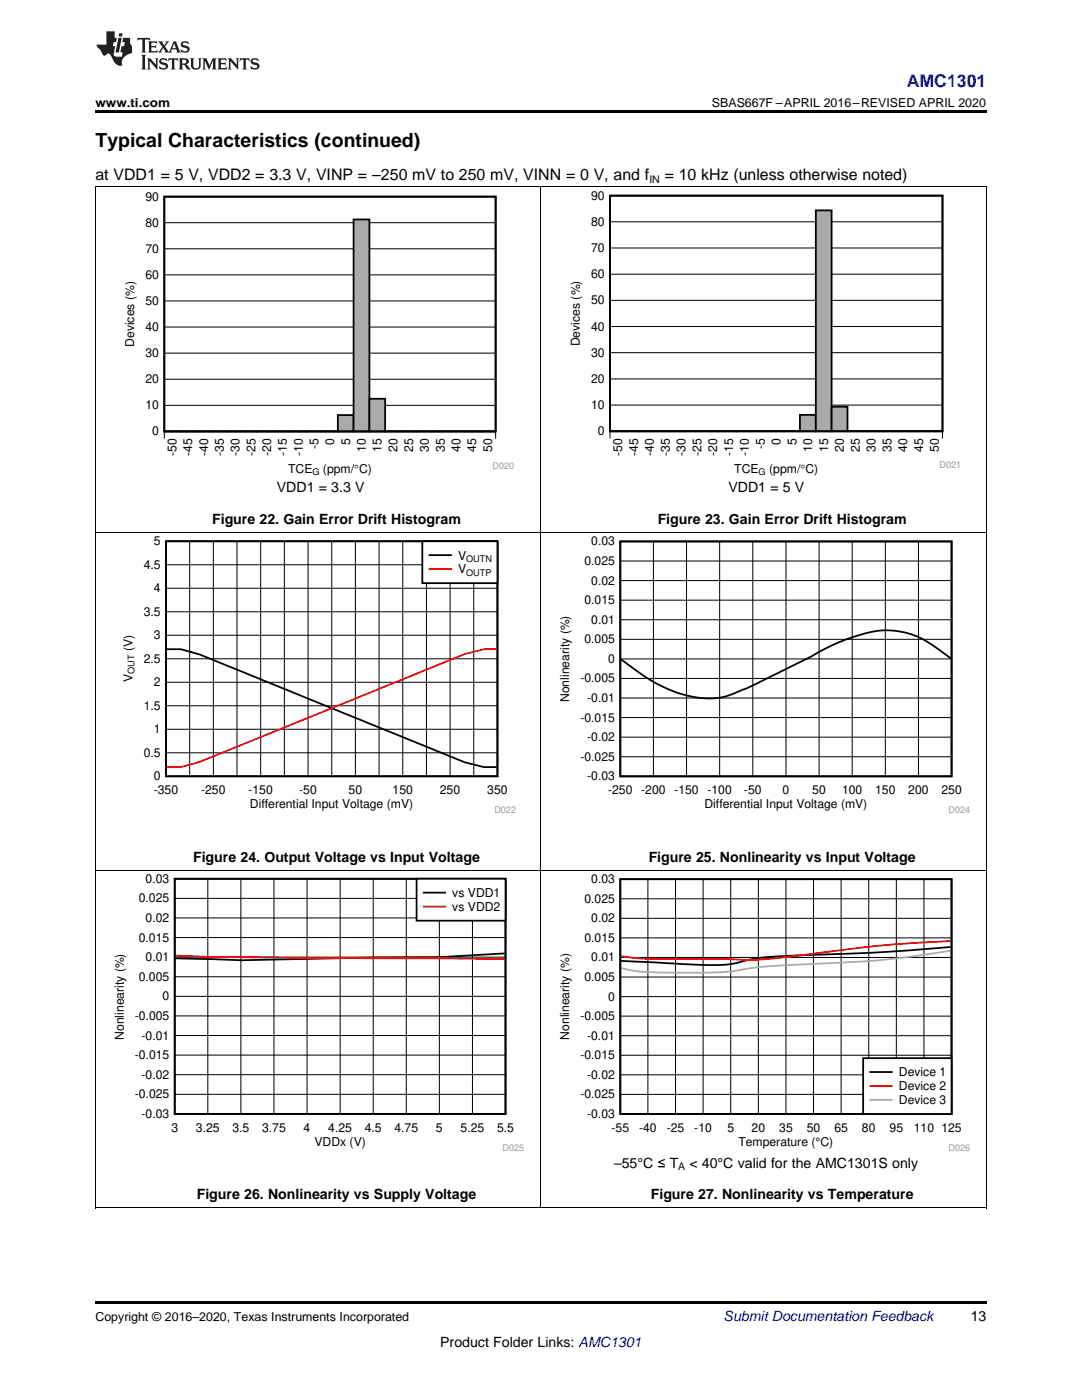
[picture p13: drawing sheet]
<svg xmlns="http://www.w3.org/2000/svg" width="216mm" height="279mm" viewBox="0 0 216 279" stroke-linecap="round" stroke-linejoin="round" font-family="sans-serif">
<defs><g id="words">
<text font-size="3.9" x="19" y="29.3">Typical Characteristics (continued)</text>
<text font-size="3.5" fill="#00f" x="180.9" y="17.3">AMC1301</text>
<g font-size="3.2">
<text x="19" y="36">at VDD1 = 5 V, VDD2 = 3.3 V, VINP = –250 mV to 250 mV, VINN = 0 V, and f</text>
<text x="132.6" y="36">= 10 kHz (unless otherwise noted)</text>
</g>
<g font-size="2.8">
<text x="55.2" y="98.2">VDD1 = 3.3 V</text>
<text x="145.3" y="98.2">VDD1 = 5 V</text>
<text x="42.3" y="104.6">Figure 22. Gain Error Drift Histogram</text>
<text x="131.2" y="104.6">Figure 23. Gain Error Drift Histogram</text>
<text x="38.5" y="172">Figure 24. Output Voltage vs Input Voltage</text>
<text x="129.4" y="172">Figure 25. Nonlinearity vs Input Voltage</text>
<text x="122.5" y="233">–55°C ≤ T</text>
<text x="137.6" y="233">&lt; 40°C valid for the AMC1301S only</text>
<text x="39.3" y="239.4">Figure 26. Nonlinearity vs Supply Voltage</text>
<text x="129.9" y="239.4">Figure 27. Nonlinearity vs Temperature</text>
<text x="193.7" y="263.6">13</text>
<text x="87.8" y="268.9">Product Folder Links: AMC1301</text>
</g>
<text font-size="2.8" fill="#0000c8" x="144.4" y="263.6">Submit Documentation Feedback</text>
<g font-size="2.5">
<text x="19" y="21.4">www.ti.com</text>
<text x="142.1" y="21.4">SBAS667F –APRIL 2016–REVISED APRIL 2020</text>
<text x="19" y="263.6">Copyright © 2016–2020, Texas Instruments Incorporated</text>
</g>
<g font-size="2.4">
<text x="29" y="40">90</text>
<text x="117.9" y="39.8">90</text>
<text x="29" y="45.2">80</text>
<text x="117.9" y="45.1">80</text>
<text x="29" y="50.4">70</text>
<text x="117.9" y="50.3">70</text>
<text x="29" y="55.7">60</text>
<text x="117.9" y="55.5">60</text>
<text x="29" y="60.9">50</text>
<text x="117.9" y="66">40</text>
<text x="117.9" y="60.7">50</text>
<text x="26.8" y="69.2" transform="rotate(-90 26.8 69.2)">Devices (%)</text>
<text x="29" y="71.3">30</text>
<text x="29" y="66.1">40</text>
<text x="115.7" y="69.1" transform="rotate(-90 115.7 69.1)">Devices (%)</text>
<text x="117.9" y="71.2">30</text>
<text x="29" y="76.5">20</text>
<text x="117.9" y="76.4">20</text>
<text x="29" y="81.7">10</text>
<text x="117.9" y="81.6">10</text>
<text x="30.4" y="86.9">0</text>
<text x="63.5" y="89.6" transform="rotate(-90 63.5 89.6)">-5</text>
<text x="66.7" y="88.8" transform="rotate(-90 66.7 88.8)">0</text>
<text x="69.8" y="88.8" transform="rotate(-90 69.8 88.8)">5</text>
<text x="119.3" y="86.9">0</text>
<text x="152.6" y="89.6" transform="rotate(-90 152.6 89.6)">-5</text>
<text x="155.7" y="88.8" transform="rotate(-90 155.7 88.8)">0</text>
<text x="158.9" y="88.8" transform="rotate(-90 158.9 88.8)">5</text>
<text x="35.2" y="91" transform="rotate(-90 35.2 91)">-50</text>
<text x="38.4" y="91" transform="rotate(-90 38.4 91)">-45</text>
<text x="41.5" y="91" transform="rotate(-90 41.5 91)">-40</text>
<text x="44.7" y="91" transform="rotate(-90 44.7 91)">-35</text>
<text x="47.8" y="91" transform="rotate(-90 47.8 91)">-30</text>
<text x="51" y="91" transform="rotate(-90 51 91)">-25</text>
<text x="54.1" y="91" transform="rotate(-90 54.1 91)">-20</text>
<text x="57.3" y="91" transform="rotate(-90 57.3 91)">-15</text>
<text x="57.5" y="94.5">TCE</text>
<text x="60.4" y="91" transform="rotate(-90 60.4 91)">-10</text>
<text x="64.4" y="94.5">(ppm/qC)</text>
<text x="73" y="90.2" transform="rotate(-90 73 90.2)">10</text>
<text x="76.1" y="90.2" transform="rotate(-90 76.1 90.2)">15</text>
<text x="79.3" y="90.2" transform="rotate(-90 79.3 90.2)">20</text>
<text x="82.4" y="90.2" transform="rotate(-90 82.4 90.2)">25</text>
<text x="85.6" y="90.2" transform="rotate(-90 85.6 90.2)">30</text>
<text x="88.7" y="90.2" transform="rotate(-90 88.7 90.2)">35</text>
<text x="91.9" y="90.2" transform="rotate(-90 91.9 90.2)">40</text>
<text x="95" y="90.2" transform="rotate(-90 95 90.2)">45</text>
<text x="98.2" y="90.2" transform="rotate(-90 98.2 90.2)">50</text>
<text x="124.1" y="91" transform="rotate(-90 124.1 91)">-50</text>
<text x="127.3" y="91" transform="rotate(-90 127.3 91)">-45</text>
<text x="130.5" y="91" transform="rotate(-90 130.5 91)">-40</text>
<text x="133.6" y="91" transform="rotate(-90 133.6 91)">-35</text>
<text x="136.8" y="91" transform="rotate(-90 136.8 91)">-30</text>
<text x="139.9" y="91" transform="rotate(-90 139.9 91)">-25</text>
<text x="143.1" y="91" transform="rotate(-90 143.1 91)">-20</text>
<text x="146.3" y="91" transform="rotate(-90 146.3 91)">-15</text>
<text x="146.5" y="94.5">TCE</text>
<text x="149.4" y="91" transform="rotate(-90 149.4 91)">-10</text>
<text x="153.5" y="94.5">(ppm/qC)</text>
<text x="162.1" y="90.2" transform="rotate(-90 162.1 90.2)">10</text>
<text x="165.2" y="90.2" transform="rotate(-90 165.2 90.2)">15</text>
<text x="168.4" y="90.2" transform="rotate(-90 168.4 90.2)">20</text>
<text x="171.5" y="90.2" transform="rotate(-90 171.5 90.2)">25</text>
<text x="174.7" y="90.2" transform="rotate(-90 174.7 90.2)">30</text>
<text x="177.9" y="90.2" transform="rotate(-90 177.9 90.2)">35</text>
<text x="181" y="90.2" transform="rotate(-90 181 90.2)">40</text>
<text x="184.2" y="90.2" transform="rotate(-90 184.2 90.2)">45</text>
<text x="187.3" y="90.2" transform="rotate(-90 187.3 90.2)">50</text>
<text x="28.7" y="113.5">4.5</text>
<text x="30.7" y="108.8">5</text>
<text x="91.4" y="111.7">V</text>
<text x="116.6" y="112.8">0.025</text>
<text x="118" y="108.9">0.03</text>
<text x="30.7" y="118.2">4</text>
<text x="91.4" y="114.4">V</text>
<text x="118" y="116.7">0.02</text>
<text x="28.7" y="122.9">3.5</text>
<text x="116.6" y="120.6">0.015</text>
<text x="118" y="124.5">0.01</text>
<text x="26.4" y="130" transform="rotate(-90 26.4 130)">(V)</text>
<text x="30.7" y="127.6">3</text>
<text x="116.6" y="128.4">0.005</text>
<text x="26.4" y="136.2" transform="rotate(-90 26.4 136.2)">V</text>
<text x="28.7" y="132.3">2.5</text>
<text x="30.7" y="137">2</text>
<text x="115.8" y="136.2">-0.005</text>
<text x="121.3" y="132.3">0</text>
<text x="28.7" y="141.7">1.5</text>
<text x="113.6" y="140.1" transform="rotate(-90 113.6 140.1)">Nonlinearity (%)</text>
<text x="117.2" y="140.1">-0.01</text>
<text x="30.7" y="146.3">1</text>
<text x="115.8" y="144">-0.015</text>
<text x="117.2" y="147.9">-0.02</text>
<text x="28.7" y="151">0.5</text>
<text x="30.7" y="155.7">0</text>
<text x="115.8" y="151.8">-0.025</text>
<text x="117.2" y="155.7">-0.03</text>
<text x="30.7" y="158.5">-350</text>
<text x="40.1" y="158.5">-250</text>
<text x="49.6" y="158.5">-150</text>
<text x="49.9" y="161.3">Differential Input Voltage (mV)</text>
<text x="59.7" y="158.5">-50</text>
<text x="69.6" y="158.5">50</text>
<text x="78.3" y="158.5">150</text>
<text x="87.8" y="158.5">250</text>
<text x="97.2" y="158.5">350</text>
<text x="121.3" y="158.5">-250</text>
<text x="127.9" y="158.5">-200</text>
<text x="134.6" y="158.5">-150</text>
<text x="140.6" y="161.3">Differential Input Voltage (mV)</text>
<text x="141.2" y="158.5">-100</text>
<text x="148.5" y="158.5">-50</text>
<text x="156.2" y="158.5">0</text>
<text x="162.1" y="158.5">50</text>
<text x="168" y="158.5">100</text>
<text x="174.6" y="158.5">150</text>
<text x="181.2" y="158.5">200</text>
<text x="187.9" y="158.5">250</text>
<text x="29.1" y="176.2">0.03</text>
<text x="90.2" y="179">vs VDD1</text>
<text x="118" y="176.3">0.03</text>
<text x="27.7" y="180.1">0.025</text>
<text x="29.1" y="184">0.02</text>
<text x="90.2" y="181.8">vs VDD2</text>
<text x="116.6" y="180.2">0.025</text>
<text x="118" y="184.1">0.02</text>
<text x="27.7" y="187.9">0.015</text>
<text x="29.1" y="191.8">0.01</text>
<text x="116.6" y="188">0.015</text>
<text x="118" y="191.9">0.01</text>
<text x="27.7" y="195.7">0.005</text>
<text x="116.6" y="195.8">0.005</text>
<text x="26.9" y="203.5">-0.005</text>
<text x="32.4" y="199.6">0</text>
<text x="115.8" y="203.6">-0.005</text>
<text x="121.3" y="199.7">0</text>
<text x="24.7" y="207.5" transform="rotate(-90 24.7 207.5)">Nonlinearity (%)</text>
<text x="28.2" y="207.5">-0.01</text>
<text x="113.6" y="207.5" transform="rotate(-90 113.6 207.5)">Nonlinearity (%)</text>
<text x="117.2" y="207.5">-0.01</text>
<text x="26.9" y="211.4">-0.015</text>
<text x="28.2" y="215.3">-0.02</text>
<text x="115.8" y="211.4">-0.015</text>
<text x="117.2" y="215.3">-0.02</text>
<text x="179.4" y="214.8">Device 1</text>
<text x="26.9" y="219.2">-0.025</text>
<text x="115.8" y="219.2">-0.025</text>
<text x="179.4" y="217.6">Device 2</text>
<text x="179.4" y="220.4">Device 3</text>
<text x="28.2" y="223.1">-0.03</text>
<text x="34.2" y="225.9">3</text>
<text x="39.1" y="225.9">3.25</text>
<text x="46.4" y="225.9">3.5</text>
<text x="52.3" y="225.9">3.75</text>
<text x="60.6" y="225.9">4</text>
<text x="65.5" y="225.9">4.25</text>
<text x="72.8" y="225.9">4.5</text>
<text x="78.7" y="225.9">4.75</text>
<text x="87" y="225.9">5</text>
<text x="91.9" y="225.9">5.25</text>
<text x="99.2" y="225.9">5.5</text>
<text x="117.2" y="223.1">-0.03</text>
<text x="122" y="225.9">-55</text>
<text x="127.5" y="225.9">-40</text>
<text x="133" y="225.9">-25</text>
<text x="138.5" y="225.9">-10</text>
<text x="145.1" y="225.9">5</text>
<text x="150" y="225.9">20</text>
<text x="155.5" y="225.9">35</text>
<text x="161" y="225.9">50</text>
<text x="166.5" y="225.9">65</text>
<text x="172" y="225.9">80</text>
<text x="177.5" y="225.9">95</text>
<text x="182.3" y="225.9">110 125</text>
<text x="62.7" y="228.7">VDDx (V)</text>
<text x="147.3" y="228.7">Temperature (°C)</text>
</g>
<g font-size="2.1">
<text x="129.6" y="36.6">IN</text>
<text x="135.3" y="233.6">A</text>
</g>
<g font-size="1.8">
<text x="62.3" y="94.9">G</text>
<text x="151.4" y="94.9">G</text>
<text x="93" y="112.1">OUTN</text>
<text x="93" y="114.9">OUTP</text>
<text x="26.9" y="134.5" transform="rotate(-90 26.9 134.5)">OUT</text>
</g>
<g font-size="1.8" fill="#999">
<text x="98.3" y="93.5">D020</text>
<text x="187.4" y="93.5">D021</text>
<text x="98.6" y="162.3">D022</text>
<text x="189.3" y="162.3">D024</text>
<text x="100.3" y="229.7">D025</text>
<text x="189.3" y="229.7">D026</text>
</g>
</g></defs>
<path d="M19 241.1h.2zM196.7 241.1h.1zM19 259.7h177.8v.5h-177.8z" fill="#000"/>
<path d="M19.1 173.7v67.4M107.9 173.7v67.4M196.8 173.7v67.4M19 241.1h177.8" fill="none" stroke="#000" stroke-width=".2"/>
<path d="M22.3 174.4h82.3v55.4h-82.3z" fill-rule="evenodd" fill="#fff"/>
<path d="M34.9 175.4h66v46.9h-66zM100.7 190.3l-13 .7-13.2 .1-26.4 .5-13.1-.3" fill="none" stroke="#000" stroke-width=".35"/>
<g fill="none" stroke="#000" stroke-width=".2">
<path d="M34.9 179.3h66M41.5 175.4v46.9M48.1 175.4v46.9M54.7 175.4v46.9M61.3 175.4v46.9M67.9 175.4v46.9M74.5 175.4v46.9M81.1 175.4v46.9M87.7 175.4v46.9M94.3 175.4v46.9M34.9 198.8h66M34.9 194.9h66"/>
<path d="M34.9 191h66M34.9 187.1h66M34.9 183.2h66M34.9 218.4h66M34.9 214.5h66M34.9 210.6h66M34.9 206.7h66M34.9 202.7h66"/>
</g>
<path d="M35 190.7l7.8 .3 57.9 .4" fill="none" stroke="#f00" stroke-width=".35"/>
<path d="M83.1 175.4h17.8v8.3h-17.8z" fill-rule="evenodd" fill="#fff"/>
<path d="M83.1 175.4h17.8v8.3h-17.8zM84.5 178.1h4.3" fill="none" stroke="#000" stroke-width=".35"/>
<path d="M84.5 180.9h4.3" fill="none" stroke="#f00" stroke-width=".35"/>
<path d="M111.2 174.5h82.4v55.3h-82.4z" fill-rule="evenodd" fill="#fff"/>
<path d="M123.8 175.5h66.1v46.8h-66.1zM189.7 189a474.1 474.1 0 0 1-32.9 1.8 39.6 39.6 0 0 0-10.8 1.6 95.9 95.9 0 0 1-15.6-.3l-6.5-.3" fill="none" stroke="#000" stroke-width=".35"/>
<g fill="none" stroke="#000" stroke-width=".2">
<path d="M123.8 179.4h66.1M129.3 175.5v46.8M134.8 175.5v46.8M140.3 175.5v46.8M145.8 175.5v46.8M151.3 175.5v46.8M156.8 175.5v46.8M162.3 175.5v46.8M167.8 175.5v46.8M173.3 175.5v46.8M178.9 175.5v46.8M184.4 175.5v46.8"/>
<path d="M123.8 198.9h66.1M123.8 195h66.1M123.8 191.1h66.1M123.8 187.2h66.1M123.8 183.3h66.1M123.8 218.4h66.1M123.8 214.5h66.1M123.8 210.6h66.1M123.8 206.7h66.1M123.8 202.8h66.1"/>
</g>
<path d="M189.7 187.8a264.6 264.6 0 0 0-30.7 2.9 59.8 59.8 0 0 1-15 .7h-13.6l-3.6-.2-2.9-.4" fill="none" stroke="#f00" stroke-width=".35"/>
<path d="M189.7 189.8a190.8 190.8 0 0 1-28.3 2.6 91.4 91.4 0 0 0-13.3 1.1 76.8 76.8 0 0 1-14.9 .6 30.7 30.7 0 0 1-9.3-.9" fill="none" stroke="#aaa" stroke-width=".35"/>
<path d="M172.2 211.2h17.7v11.1h-17.7z" fill-rule="evenodd" fill="#fff"/>
<path d="M172.2 211.2h17.7v11.1h-17.7zM173.7 214h4.2" fill="none" stroke="#000" stroke-width=".35"/>
<path d="M173.7 216.7h4.2" fill="none" stroke="#f00" stroke-width=".35"/>
<path d="M173.7 219.5h4.2" fill="none" stroke="#aaa" stroke-width=".35"/>
<path d="M19.1 106.4v67.3M107.9 106.4v67.3M196.8 106.4v67.3M19 173.7h177.8" fill="none" stroke="#000" stroke-width=".2"/>
<path d="M24 107.1h79v55.3h-79z" fill-rule="evenodd" fill="#fff"/>
<path d="M33.1 108h66.2v46.9h-66.2zM33.3 129.6h2.8l3.8 1 52.9 21.5 3.8 1h2.5" fill="none" stroke="#000" stroke-width=".35"/>
<g fill="none" stroke="#000" stroke-width=".2">
<path d="M33.1 117.4h66.2M33.1 112.7h66.2M37.8 108v46.9M42.6 108v46.9M47.3 108v46.9M52 108v46.9M56.7 108v46.9M61.5 108v46.9M66.2 108v46.9M70.9 108v46.9M75.6 108v46.9M80.4 108v46.9"/>
<path d="M85.1 108v46.9M89.8 108v46.9M94.5 108v46.9M33.1 136.2h66.2M33.1 131.5h66.2M33.1 126.8h66.2M33.1 122.1h66.2M33.1 150.2h66.2M33.1 145.5h66.2M33.1 140.9h66.2"/>
</g>
<path d="M99.1 129.6h-2.5l-3.8 .9-52.9 21.5-3.8 1.1h-2.8" fill="none" stroke="#f00" stroke-width=".35"/>
<path d="M84.3 108h15v8.4h-15z" fill-rule="evenodd" fill="#fff"/>
<path d="M84.3 108h15v8.4h-15zM85.7 110.8h4.3" fill="none" stroke="#000" stroke-width=".35"/>
<path d="M85.7 113.6h4.3" fill="none" stroke="#f00" stroke-width=".35"/>
<path d="M111.2 107.1h82.4v55.3h-82.4z" fill-rule="evenodd" fill="#fff"/>
<path d="M123.8 108.1h66.1v46.8h-66.1zM189.7 131.4l-.7-.6a21.3 21.3 0 0 0-8.4-4.6 17.2 17.2 0 0 0-10.6 1l-3.9 1.6-9.9 5.1a72.9 72.9 0 0 1-11.9 5.2 20.6 20.6 0 0 1-13.3-2.7l-2.8-1.7-4.3-3.1" fill="none" stroke="#000" stroke-width=".35"/>
<g fill="none" stroke="#000" stroke-width=".2">
<path d="M19.1 37.2v69.2M107.9 37.2v69.2M196.8 37.2v69.2M19 106.3h177.8M123.8 119.8h66.1M123.8 115.9h66.1M123.8 112h66.1M130.4 108.1v46.8M137 108.1v46.8M143.6 108.1v46.8M150.2 108.1v46.8M156.8 108.1v46.8"/>
<path d="M163.4 108.1v46.8M170 108.1v46.8M176.7 108.1v46.8M183.3 108.1v46.8M123.8 139.3h66.1M123.8 135.4h66.1M123.8 131.5h66.1M123.8 127.6h66.1M123.8 123.7h66.1M123.8 151h66.1M123.8 147.1h66.1M123.8 143.2h66.1"/>
</g>
<path d="M24.4 38.3h78.2v56.8h-78.2z" fill-rule="evenodd" fill="#fff"/>
<path d="M32.8 39.2h66.1v46.9h-66.1zM32.8 86.1h3.1zM35.9 86.1h3.2zM39.1 86.1h3.1zM42.2 86.1h3.2zM45.4 86.1h3.1zM48.5 86.1h3.2zM51.7 86.1h3.1zM54.8 86.1h3.2zM58 86.1h3.1zM61.1 86.1h3.2zM64.3 86.1h3.1z" fill="none" stroke="#000" stroke-width=".35"/>
<path d="M32.8 39.2h66.1M32.8 54.9h66.1M32.8 49.7h66.1M32.8 44.4h66.1M32.8 75.7h66.1M32.8 70.5h66.1M32.8 65.3h66.1M32.8 60.1h66.1M32.8 80.9h66.1M98.9 86.1v1.4M98.9 86.1h-66.1v1.4" fill="none" stroke="#000" stroke-width=".2"/>
<path d="M32.8 86.1h34.6" fill="none" stroke="#aaa" stroke-width=".2"/>
<path d="M67.4 82.8h3.2v3.3h-3.2z" fill-rule="evenodd" fill="#aaa"/>
<path d="M67.4 82.8h3.2v3.3h-3.2z" fill="none" stroke="#000" stroke-width=".35"/>
<path d="M70.6 43.8h3.1v42.3h-3.1z" fill-rule="evenodd" fill="#aaa"/>
<path d="M70.6 43.8h3.1v42.3h-3.1z" fill="none" stroke="#000" stroke-width=".35"/>
<path d="M73.7 79.6h3.2v6.5h-3.2z" fill-rule="evenodd" fill="#aaa"/>
<path d="M32.8 39.2h66.1v46.9h-66.1zM73.7 79.6h3.2v6.5h-3.2zM76.9 86.1h3.1zM80 86.1h3.2zM83.2 86.1h3.1zM86.3 86.1h3.1zM89.4 86.1h3.2zM92.6 86.1h3.1zM95.7 86.1h3.2z" fill="none" stroke="#000" stroke-width=".35"/>
<path d="M76.9 86.1h22" fill="none" stroke="#aaa" stroke-width=".2"/>
<path d="M113.3 38.1h78.2v57h-78.2z" fill-rule="evenodd" fill="#fff"/>
<g fill="none" stroke="#000" stroke-width=".35">
<path d="M121.7 39h66.4v47.1h-66.4zM121.7 86.1h3.2zM124.9 86.1h3.1zM128 86.1h3.2zM131.2 86.1h3.1zM134.3 86.1h3.2zM137.5 86.1h3.2zM140.7 86.1h3.1zM143.8 86.1h3.2zM147 86.1h3.2zM150.2 86.1h3.1zM153.3 86.1h3.2z"/>
<path d="M156.5 86.1h3.1z"/>
</g>
<path d="M121.7 39h66.4M121.7 59.9h66.4M121.7 54.7h66.4M121.7 49.5h66.4M121.7 44.3h66.4M121.7 75.6h66.4M121.7 70.4h66.4M121.7 65.2h66.4M121.7 87.5v-1.4h66.4v1.4M121.7 80.8h66.4" fill="none" stroke="#000" stroke-width=".2"/>
<path d="M121.7 86.1h37.9" fill="none" stroke="#aaa" stroke-width=".2"/>
<path d="M159.6 82.8h3.2v3.3h-3.2z" fill-rule="evenodd" fill="#aaa"/>
<path d="M159.6 82.8h3.2v3.3h-3.2z" fill="none" stroke="#000" stroke-width=".35"/>
<path d="M162.8 42h3.2v44.1h-3.2z" fill-rule="evenodd" fill="#aaa"/>
<path d="M162.8 42h3.1v44.1h-3.1z" fill="none" stroke="#000" stroke-width=".35"/>
<path d="M165.9 81.2h3.2v4.9h-3.2z" fill-rule="evenodd" fill="#aaa"/>
<path d="M121.7 39h66.4v47.1h-66.4zM165.9 81.2h3.2v4.9h-3.2zM169.1 86.1h3.2zM172.3 86.1h3.1zM175.4 86.1h3.2zM178.6 86.1h3.1zM181.7 86.1h3.2zM184.9 86.1h3.2z" fill="none" stroke="#000" stroke-width=".35"/>
<path d="M169.1 86.1h19" fill="none" stroke="#aaa" stroke-width=".2"/>
<path d="M19 37.2h177.8" fill="none" stroke="#000" stroke-width=".2"/>
<path d="M19 22h177.8v.5h-177.8z" fill="#000"/>
<g fill="#231f20">
<path d="M27.5 7.6l-.1 .5 .4-.2h.6v.1v2.1l-.2 .4h1l-.3-.4v-2.1l.1-.1h.5l.5 .2-.2-.5zM29.5 8.3l.2 .3v1.5l-.2 .4h1.8l.2-.6a1.04 1.04 0 0 1-1.3 .2v-.7h.6l.3 .2v-.6l-.3 .2h-.6v-.6l.8-.1 .4 .3-.2-.5zM31.5 8.3l.9 1.1-.9 1.1h.8l-.2-.2 .5-.7 .4 .7-.2 .2h1.5l-.1-.2 .1-.4h.9l.1 .4-.2 .2h1l-.3-.3-.7-1.9h-.5l-.9 2-.8-1 .9-1h-.8l.1 .3-.3 .5-.4-.6 .2-.2zM34.7 8.6l.4 1h-.7zM36.3 8.4a.63 .63 0 0 0-.2 .7 .63 .63 0 0 0 .6 .4l.6 .2 .1 .2a.75 .75 0 0 1-.7 .4 .75 .75 0 0 1-.6-.5l.1 .7 .1-.1a1.11 1.11 0 0 0 1.5-.6 1.13 1.13 0 0 0-1.2-.8l-.1-.4a1.04 1.04 0 0 1 1.2 .2l-.2-.5-.1 .1-.5-.2zM28.2 10.9l.2 .4v2.2l-.2 .4h1l-.3-.4v-2.2l.3-.4zM29.3 11.6l.3 .4v1.5l-.3 .4h.8l-.2-.4v-1.3l1.5 1.7v-1.9l.2-.4h-.7l.2 .4v.9l-1.1-1.3zM32 11.8a.62 .62 0 0 0-.2 .7 .62 .62 0 0 0 .6 .4l.6 .1 .1 .3a.76 .76 0 0 1-.7 .3 .76 .76 0 0 1-.6-.4l.1 .7 .1-.1a1.11 1.11 0 0 0 1.5-.6 1.13 1.13 0 0 0-1.2-.8l-.1-.4a1.04 1.04 0 0 1 1.2 .2l-.2-.6-.1 .1-.5-.1zM33.7 11.6l-.2 .6a.61 .61 0 0 1 .8-.3v1.6l-.2 .4h.9l-.2-.4v-1.6a.63 .63 0 0 1 .8 .3l-.2-.6zM35.6 11.6l.3 .4v1.5l-.3 .4h1l-.2-.2v-.8l.5 .2a.76 .76 0 0 0 1.2 .7l-1-1a.58 .58 0 0 0 .6-.5 .58 .58 0 0 0-.5-.6zM36.4 11.9h.1a.45 .45 0 0 1 .5 .1 .45 .45 0 0 1 .1 .5l-.7 .2zM37.9 11.6l.2 .2a2.17 2.17 0 0 0 .3 1.9 .99 .99 0 0 0 1.6-.6v-1.1l.2-.4h-.7l.2 .2a1.92 1.92 0 0 1-.2 1.8 .6 .6 0 0 1-.9-.5v-1.1l.2-.4zM40.4 11.6l.2 .4v1.5l-.2 .4h.7l-.2-.4v-1.4l.8 1.8 .8-1.8v1.4l-.2 .4h.9l-.2-.4v-1.5l.2-.4h-.8l-.6 1.5-.6-1.5zM43.4 11.6l.2 .4v1.5l-.2 .4h1.8l.2-.6a1.04 1.04 0 0 1-1.3 .1v-.6h.5l.4 .2v-.6l-.4 .2h-.5v-.7h.8l.3 .3-.1-.6zM45.5 11.6l.2 .4v1.5l-.2 .4h.7l-.2-.4v-1.3l1.5 1.7v-1.9l.2-.4h-.7l.2 .4v.9l-1.1-1.3zM47.9 11.6l-.1 .6a.61 .61 0 0 1 .8-.3v1.6l-.3 .4h1l-.3-.4 .1-1.6a.63 .63 0 0 1 .7 .3l-.1-.6zM50.2 11.8a.62 .62 0 0 0-.2 .7 .62 .62 0 0 0 .6 .4l.6 .1 .2 .3a.76 .76 0 0 1-.8 .3 .76 .76 0 0 1-.6-.4l.1 .7 .2-.1a1.11 1.11 0 0 0 1.5-.6 1.13 1.13 0 0 0-1.3-.8l-.1-.4a1.04 1.04 0 0 1 1.2 .2l-.1-.6-.2 .1-.5-.1z"/>
<path d="M21.2 6.3v2.6h-1.9l.1 .4 .7 .9a.91 .91 0 0 0 1 .8 .56 .56 0 0 1 .5-.3 .56 .56 0 0 1 .5 .3l.4 .8a1.53 1.53 0 0 0 1.9 1.2 1.54 1.54 0 0 1 1-2.1l.9-.3v-1.4a1.52 1.52 0 0 1-.3-1.6h-1.4l-.2 .8h.5l-.2 .8h-.4l-.2 1v.2l.4 .1-.2 .8a1.93 1.93 0 0 1-1.6-.3l.3-1.8h-.5l.2-.8h.4l.2-.8h-.4v-1.3zM23.6 7.6l-.6 2.9h.7l.6-2.9zM23.8 6.6l-.1 .7h.6l.2-.7z"/>
</g>
<use href="#words"/>
</svg>
